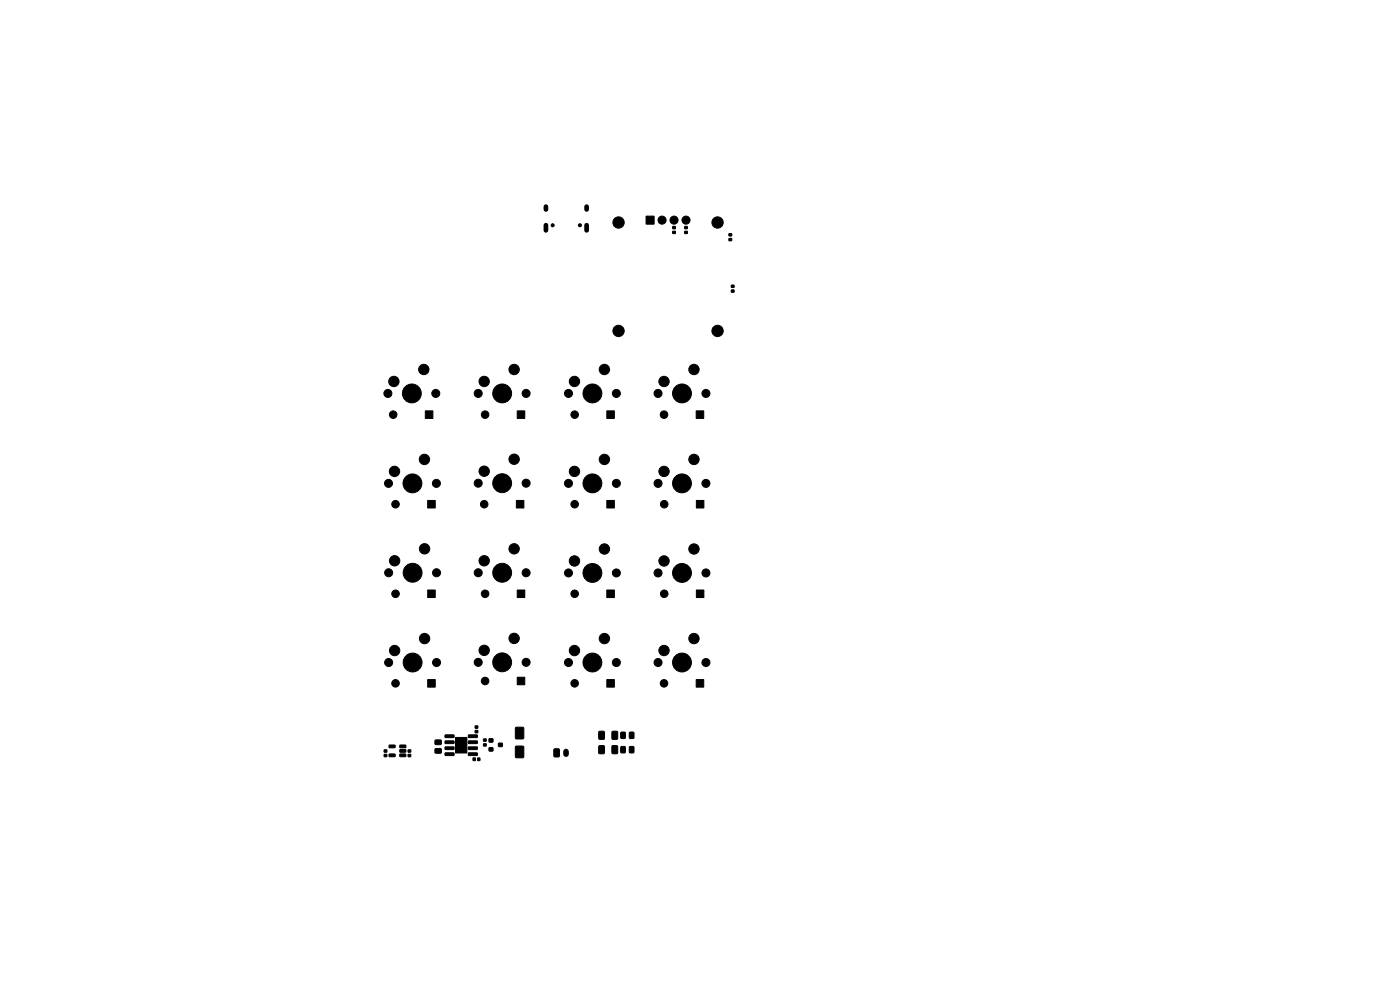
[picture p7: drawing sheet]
<svg xmlns="http://www.w3.org/2000/svg" width="297mm" height="210mm" viewBox="0 0 297 210" stroke-linecap="round" stroke-linejoin="round" font-family="sans-serif">
<g fill="#000" stroke="#000" stroke-width=".21">
<path d="M137.1 45.9h1.6v1.6h-1.6zM142.7 49.1h.6v.4h-.6zM142.7 48.1h.6v.4h-.6zM145.3 49.1h.5v.4h-.5zM145.3 48.1h.5v.4h-.5zM154.6 50.6h.6v.5h-.6zM154.6 49.6h.6v.4h-.6zM155.2 60.5h.5v.5h-.5zM155.2 61.5h.5v.5h-.5zM90.2 87.2h1.6v1.6h-1.6zM109.7 87.2h1.6v1.6h-1.6zM128.7 87.2h1.6v1.6h-1.6z"/>
<path d="M147.7 87.2h1.6v1.6h-1.6zM90.7 106.2h1.6v1.6h-1.6zM109.5 106.2h1.6v1.6h-1.6zM128.7 106.2h1.6v1.6h-1.6zM147.7 106.2h1.6v1.6h-1.6zM90.7 125.2h1.6v1.6h-1.6zM109.7 125.2h1.6v1.6h-1.6zM128.7 125.2h1.6v1.6h-1.6zM147.7 125.2h1.6v1.6h-1.6zM81.5 159.1h.5v.5h-.5zM82.6 158.1l1.2-.1v.5l-1.2 .1zM84.8 159h1.2l.1 .5-1.2 .1z"/>
<path d="M84.8 158.1l1.2-.1 .1 .5-1.2 .1zM86.6 159.1h.5v.5h-.5zM90.7 144.2h1.6v1.6h-1.6zM92.3 157h1.2l.2 .2-.1 .6-.2 .2h-1l-.1-.3zM92.3 158.8h1.2l.2 .2-.1 .6-.2 .2h-1l-.1-.3zM94.4 155.9h1.8l.1 .5-1.8 .1zM94.4 157.2h1.8l.1 .5h-1.8zM94.4 158.5l1.8-.1 .1 .5-1.8 .1zM94.4 159.7h1.8l.1 .5-1.8 .1zM96.6 156.4h2.4v3.3h-2.4zM99.4 159.7h1.8l.1 .5-1.9 .1zM99.4 158.5l1.8-.1 .1 .5-1.9 .1z"/>
<path d="M99.4 157.2h1.8l.1 .5h-1.9zM99.4 155.9h1.8l.1 .5-1.9 .1zM100.8 155h.6v.4h-.6zM100.8 154h.6v.5h-.6zM102.6 156.8h.5v.4h-.5zM102.6 157.8h.5v.4h-.5zM103.8 156.7h.8v.7h-.8zM103.8 158.6h.8v.7h-.8zM105.8 157.7h.8v.7h-.8zM109.4 154.3h1.7v2.4h-1.7zM109.7 143.7h1.6v1.6h-1.6zM117.6 158.9l.8-.1 .3 .2v1.3l-.2 .3h-.8l-.2-.2z"/>
<path d="M127.1 158.2h.9l.2 .1v1.4l-.1 .2h-.9l-.2-.2zM127.1 155.2l.9-.1 .2 .2v1.3l-.1 .2-.9 .1-.2-.2zM129.9 158.2h.9l.2 .1v1.4l-.1 .2h-.9l-.2-.2zM129.9 155.2l.9-.1 .2 .2v1.3l-.1 .2-.9 .1-.2-.2zM128.7 144.2h1.6v1.6h-1.6zM131.7 155.4l.7-.1 .3 .1v1l-.2 .3h-.6l-.2-.2zM131.7 158.4l.7-.1 .3 .2v1l-.2 .2h-.6l-.2-.1zM133.6 155.4l.7-.1 .2 .1v1l-.1 .3h-.7l-.2-.2zM133.6 158.4l.7-.1 .2 .2v1l-.1 .2h-.7l-.2-.1zM147.7 144.2h1.6v1.6h-1.6zM81.5 160h.5v.5h-.5zM82.6 160l1.2-.1v.5l-1.2 .1z"/>
<path d="M84.8 160l1.2-.1 .1 .5-1.2 .1zM86.6 160h.5v.5h-.5zM100.4 160.8h.4v.5h-.4zM101.3 160.8h.5v.5h-.5zM109.4 158.3h1.7v2.4h-1.7z"/>
<circle cx="117.2" cy="47.8" r=".33"/>
<circle cx="123" cy="47.8" r=".33"/>
<circle cx="131.2" cy="47.2" r="1.2"/>
<circle cx="140.5" cy="46.7" r=".86"/>
<circle cx="143" cy="46.7" r=".86"/>
<circle cx="145.5" cy="46.7" r=".86"/>
<circle cx="152.2" cy="47.2" r="1.2"/>
<circle cx="89.9" cy="78.4" r="1.1"/>
<circle cx="109.1" cy="78.4" r="1.1"/>
<circle cx="128.2" cy="78.4" r="1.1"/>
<circle cx="131.2" cy="70.2" r="1.2"/>
<circle cx="147.2" cy="78.4" r="1.1"/>
<circle cx="152.2" cy="70.2" r="1.2"/>
<circle cx="82.3" cy="83.5" r=".85"/>
<circle cx="83.4" cy="88" r=".8"/>
<circle cx="83.6" cy="80.9" r="1.1"/>
<circle cx="83.7" cy="100" r="1.1"/>
<circle cx="87.4" cy="83.5" r="2"/>
<circle cx="90" cy="97.5" r="1.1"/>
<circle cx="92.4" cy="83.5" r=".85"/>
<circle cx="101.4" cy="83.5" r=".85"/>
<circle cx="102.7" cy="100" r="1.1"/>
<circle cx="102.7" cy="80.9" r="1.1"/>
<circle cx="102.9" cy="88" r=".8"/>
<circle cx="106.5" cy="83.5" r="2"/>
<circle cx="109.1" cy="97.4" r="1.1"/>
<circle cx="111.6" cy="83.5" r=".85"/>
<circle cx="120.6" cy="83.5" r=".85"/>
<circle cx="121.9" cy="80.9" r="1.1"/>
<circle cx="121.9" cy="100" r="1.1"/>
<circle cx="121.9" cy="88" r=".8"/>
<circle cx="125.7" cy="83.5" r="2"/>
<circle cx="128.2" cy="97.5" r="1.1"/>
<circle cx="130.8" cy="83.5" r=".85"/>
<circle cx="139.6" cy="83.5" r=".85"/>
<circle cx="140.9" cy="88" r=".8"/>
<circle cx="140.9" cy="80.9" r="1.1"/>
<circle cx="140.9" cy="100" r="1.1"/>
<circle cx="144.7" cy="83.5" r="2"/>
<circle cx="147.2" cy="97.5" r="1.1"/>
<circle cx="149.8" cy="83.5" r=".85"/>
<circle cx="82.4" cy="102.5" r=".85"/>
<circle cx="83.7" cy="119" r="1.1"/>
<circle cx="83.9" cy="107" r=".8"/>
<circle cx="87.5" cy="102.5" r="2"/>
<circle cx="90.1" cy="116.4" r="1.1"/>
<circle cx="92.6" cy="102.5" r=".85"/>
<circle cx="101.4" cy="102.5" r=".85"/>
<circle cx="102.7" cy="107" r=".8"/>
<circle cx="102.7" cy="119" r="1.1"/>
<circle cx="106.5" cy="102.5" r="2"/>
<circle cx="109.1" cy="116.4" r="1.1"/>
<circle cx="111.6" cy="102.5" r=".85"/>
<circle cx="120.6" cy="102.5" r=".85"/>
<circle cx="121.9" cy="119" r="1.1"/>
<circle cx="121.9" cy="107" r=".8"/>
<circle cx="125.7" cy="102.5" r="2"/>
<circle cx="128.2" cy="116.5" r="1.1"/>
<circle cx="130.8" cy="102.5" r=".85"/>
<circle cx="139.6" cy="102.5" r=".85"/>
<circle cx="140.9" cy="119" r="1.1"/>
<circle cx="140.9" cy="107" r=".8"/>
<circle cx="144.7" cy="102.5" r="2"/>
<circle cx="147.2" cy="116.5" r="1.1"/>
<circle cx="149.8" cy="102.5" r=".85"/>
<circle cx="82.4" cy="121.5" r=".85"/>
<circle cx="83.7" cy="138" r="1.1"/>
<circle cx="83.9" cy="126" r=".8"/>
<circle cx="87.5" cy="121.5" r="2"/>
<circle cx="90.1" cy="135.5" r="1.1"/>
<circle cx="92.6" cy="121.5" r=".85"/>
<circle cx="101.4" cy="121.5" r=".85"/>
<circle cx="102.7" cy="138" r="1.1"/>
<circle cx="102.9" cy="126" r=".8"/>
<circle cx="106.5" cy="121.5" r="2"/>
<circle cx="109.1" cy="135.4" r="1.1"/>
<circle cx="111.6" cy="121.5" r=".85"/>
<circle cx="120.6" cy="121.5" r=".85"/>
<circle cx="121.9" cy="138" r="1.1"/>
<circle cx="121.9" cy="126" r=".8"/>
<circle cx="125.7" cy="121.5" r="2"/>
<circle cx="128.2" cy="135.5" r="1.1"/>
<circle cx="130.8" cy="121.5" r=".85"/>
<circle cx="139.6" cy="121.5" r=".85"/>
<circle cx="140.9" cy="138" r="1.1"/>
<circle cx="140.9" cy="126" r=".8"/>
<circle cx="144.7" cy="121.5" r="2"/>
<circle cx="147.2" cy="135.5" r="1.1"/>
<circle cx="149.8" cy="121.5" r=".85"/>
<circle cx="82.4" cy="140.5" r=".85"/>
<circle cx="83.9" cy="145" r=".8"/>
<circle cx="87.5" cy="140.5" r="2"/>
<circle cx="92.6" cy="140.5" r=".85"/>
<circle cx="101.4" cy="140.5" r=".85"/>
<circle cx="102.9" cy="144.5" r=".8"/>
<circle cx="106.5" cy="140.5" r="2"/>
<circle cx="111.6" cy="140.5" r=".85"/>
<circle cx="120.6" cy="140.5" r=".85"/>
<circle cx="121.9" cy="145" r=".8"/>
<circle cx="125.7" cy="140.5" r="2"/>
<circle cx="130.8" cy="140.5" r=".85"/>
<circle cx="139.6" cy="140.5" r=".85"/>
<circle cx="140.9" cy="145" r=".8"/>
<circle cx="144.7" cy="140.5" r="2"/>
<circle cx="149.8" cy="140.5" r=".85"/>
</g>
<path d="M120.1 159.4v.6" fill="none" stroke="#000" stroke-width="1.2"/>
<path d="M115.8 43.8v.6M115.8 47.8v1.1M124.5 43.8v.6M124.5 47.8v1.1" fill="none" stroke="#000" stroke-width="1"/>
</svg>
